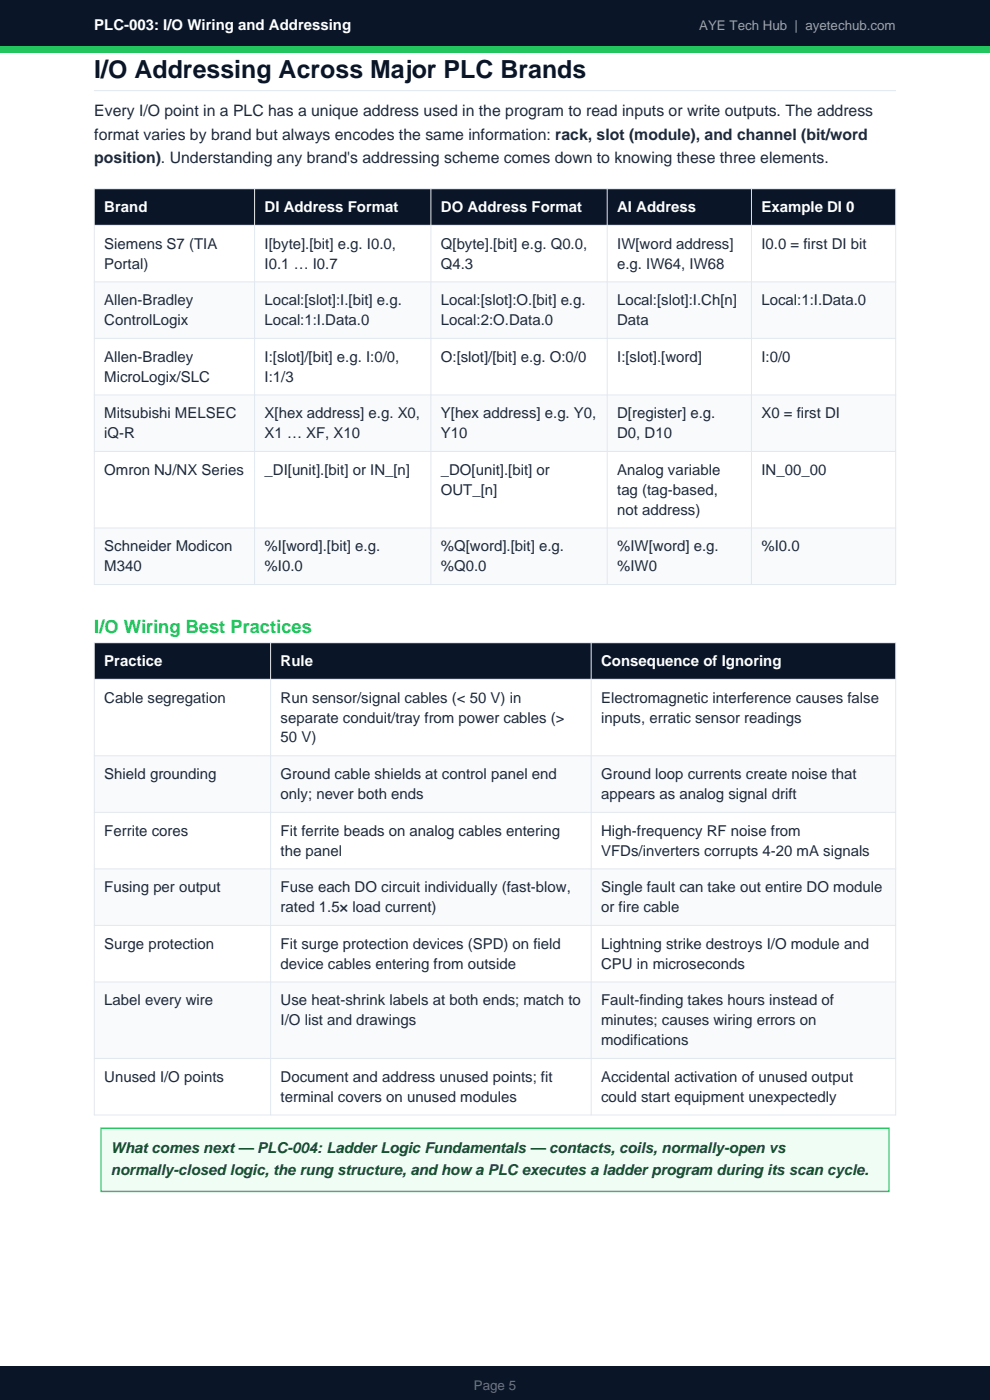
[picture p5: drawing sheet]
<svg xmlns="http://www.w3.org/2000/svg" width="210mm" height="297mm" viewBox="0 0 210 297" stroke-linecap="round" stroke-linejoin="round" font-family="sans-serif">
<defs><g id="words">
<text font-size="5.3" fill="#0a1628" x="20" y="16.6">I/O Addressing Across Major PLC Brands</text>
<text font-size="3.9" fill="#22c55e" x="20" y="134.2">I/O Wiring Best Practices</text>
<g font-size="3.4" fill="#1e293b">
<text x="20" y="24.7">Every I/O point in a PLC has a unique address used in the program to read inputs or write outputs. The address</text>
<text x="20" y="29.6">format varies by brand but always encodes the same information: rack, slot (module), and channel (bit/word</text>
<text x="20" y="34.6">position). Understanding any brand's addressing scheme comes down to knowing these three elements.</text>
</g>
<g font-size="3.2" fill="#fff">
<text x="20" y="6.4">PLC-003: I/O Wiring and Addressing</text>
<text x="22.1" y="45">Brand</text>
<text x="56.1" y="45">DI Address Format</text>
<text x="93.5" y="45">DO Address Format</text>
<text x="130.9" y="45">AI Address</text>
<text x="161.5" y="45">Example DI 0</text>
<text x="22.1" y="141.3">Practice</text>
<text x="59.5" y="141.3">Rule</text>
<text x="127.5" y="141.3">Consequence of Ignoring</text>
</g>
<g font-size="3.2" fill="#1e293b">
<text x="22.1" y="52.7">Siemens S7 (TIA</text>
<text x="56.1" y="52.7">I[byte].[bit] e.g. I0.0,</text>
<text x="93.5" y="52.7">Q[byte].[bit] e.g. Q0.0,</text>
<text x="130.9" y="52.7">IW[word address]</text>
<text x="161.5" y="52.7">I0.0 = first DI bit</text>
<text x="22.1" y="57">Portal)</text>
<text x="56.1" y="57">I0.1 … I0.7</text>
<text x="93.5" y="57">Q4.3</text>
<text x="130.9" y="57">e.g. IW64, IW68</text>
<text x="22.1" y="64.7">Allen-Bradley</text>
<text x="56.1" y="64.7">Local:[slot]:I.[bit] e.g.</text>
<text x="93.5" y="64.7">Local:[slot]:O.[bit] e.g.</text>
<text x="130.9" y="64.7">Local:[slot]:I.Ch[n]</text>
<text x="161.5" y="64.7">Local:1:I.Data.0</text>
<text x="22.1" y="69">ControlLogix</text>
<text x="56.1" y="69">Local:1:I.Data.0</text>
<text x="93.5" y="69">Local:2:O.Data.0</text>
<text x="130.9" y="69">Data</text>
<text x="22.1" y="76.7">Allen-Bradley</text>
<text x="56.1" y="76.7">I:[slot]/[bit] e.g. I:0/0,</text>
<text x="93.5" y="76.7">O:[slot]/[bit] e.g. O:0/0</text>
<text x="130.9" y="76.7">I:[slot].[word]</text>
<text x="161.5" y="76.7">I:0/0</text>
<text x="22.1" y="81">MicroLogix/SLC</text>
<text x="56.1" y="81">I:1/3</text>
<text x="22.1" y="88.7">Mitsubishi MELSEC</text>
<text x="56.1" y="88.7">X[hex address] e.g. X0,</text>
<text x="93.5" y="88.7">Y[hex address] e.g. Y0,</text>
<text x="130.9" y="88.7">D[register] e.g.</text>
<text x="161.5" y="88.7">X0 = first DI</text>
<text x="22.1" y="93">iQ-R</text>
<text x="56.1" y="93">X1 … XF, X10</text>
<text x="93.5" y="93">Y10</text>
<text x="130.9" y="93">D0, D10</text>
<text x="22.1" y="100.7">Omron NJ/NX Series</text>
<text x="56.1" y="100.7">_DI[unit].[bit] or IN_[n]</text>
<text x="93.5" y="100.7">_DO[unit].[bit] or</text>
<text x="130.9" y="100.7">Analog variable</text>
<text x="161.5" y="100.7">IN_00_00</text>
<text x="93.5" y="105">OUT_[n]</text>
<text x="130.9" y="105">tag (tag-based,</text>
<text x="130.9" y="109.2">not address)</text>
<text x="22.1" y="116.9">Schneider Modicon</text>
<text x="56.1" y="116.9">%I[word].[bit] e.g.</text>
<text x="93.5" y="116.9">%Q[word].[bit] e.g.</text>
<text x="130.9" y="116.9">%IW[word] e.g.</text>
<text x="161.5" y="116.9">%I0.0</text>
<text x="22.1" y="121.2">M340</text>
<text x="56.1" y="121.2">%I0.0</text>
<text x="93.5" y="121.2">%Q0.0</text>
<text x="130.9" y="121.2">%IW0</text>
<text x="22.1" y="149">Cable segregation</text>
<text x="59.5" y="149">Run sensor/signal cables (&lt; 50 V) in</text>
<text x="127.5" y="149">Electromagnetic interference causes false</text>
<text x="59.5" y="153.3">separate conduit/tray from power cables (&gt;</text>
<text x="127.5" y="153.3">inputs, erratic sensor readings</text>
<text x="59.5" y="157.5">50 V)</text>
<text x="22.1" y="165.3">Shield grounding</text>
<text x="59.5" y="165.3">Ground cable shields at control panel end</text>
<text x="127.5" y="165.3">Ground loop currents create noise that</text>
<text x="59.5" y="169.5">only; never both ends</text>
<text x="127.5" y="169.5">appears as analog signal drift</text>
<text x="22.1" y="177.3">Ferrite cores</text>
<text x="59.5" y="177.3">Fit ferrite beads on analog cables entering</text>
<text x="127.5" y="177.3">High-frequency RF noise from</text>
<text x="59.5" y="181.5">the panel</text>
<text x="127.5" y="181.5">VFDs/inverters corrupts 4-20 mA signals</text>
<text x="22.1" y="189.3">Fusing per output</text>
<text x="59.5" y="189.3">Fuse each DO circuit individually (fast-blow,</text>
<text x="127.5" y="189.3">Single fault can take out entire DO module</text>
<text x="59.5" y="193.5">rated 1.5× load current)</text>
<text x="127.5" y="193.5">or fire cable</text>
<text x="22.1" y="201.3">Surge protection</text>
<text x="59.5" y="201.3">Fit surge protection devices (SPD) on field</text>
<text x="127.5" y="201.3">Lightning strike destroys I/O module and</text>
<text x="59.5" y="205.5">device cables entering from outside</text>
<text x="127.5" y="205.5">CPU in microseconds</text>
<text x="22.1" y="213.3">Label every wire</text>
<text x="59.5" y="213.3">Use heat-shrink labels at both ends; match to</text>
<text x="127.5" y="213.3">Fault-finding takes hours instead of</text>
<text x="59.5" y="217.5">I/O list and drawings</text>
<text x="127.5" y="217.5">minutes; causes wiring errors on</text>
<text x="127.5" y="221.7">modifications</text>
<text x="22.1" y="229.5">Unused I/O points</text>
<text x="59.5" y="229.5">Document and address unused points; fit</text>
<text x="59.5" y="233.7">terminal covers on unused modules</text>
<text x="127.5" y="229.5">Accidental activation of unused output</text>
<text x="127.5" y="233.7">could start equipment unexpectedly</text>
</g>
<g font-size="3.2" fill="#14532d">
<text x="23.5" y="244.7">What comes next — PLC-004: Ladder Logic Fundamentals — contacts, coils, normally-open vs</text>
<text x="23.5" y="249.2">normally-closed logic, the rung structure, and how a PLC executes a ladder program during its scan cycle.</text>
</g>
<text font-size="2.8" fill="#94a3b8" x="148.3" y="6.4">AYE Tech Hub | ayetechub.com</text>
<text font-size="2.8" fill="#64748b" x="100.5" y="294.9">Page 5</text>
</g></defs>
<path d="M0 0h210v9.9h-210z" fill-rule="evenodd" fill="#0a1628"/>
<path d="M0 9.9h210v1.4h-210z" fill-rule="evenodd" fill="#22c55e"/>
<path d="M0 289.9h210v7.1h-210z" fill-rule="evenodd" fill="#0a1628"/>
<path d="M20 19.2h170" fill="none" stroke="#e2e8f0" stroke-width=".21"/>
<path d="M20 40h170v7.8h-170z" fill-rule="evenodd" fill="#0a1628"/>
<path d="M20 47.8h170v12h-170z" fill-rule="evenodd" fill="#fff"/>
<path d="M20 59.8h170v12h-170z" fill-rule="evenodd" fill="#f8fafc"/>
<path d="M20 71.8h170v12h-170z" fill-rule="evenodd" fill="#fff"/>
<path d="M20 83.8h170v12h-170z" fill-rule="evenodd" fill="#f8fafc"/>
<path d="M20 95.8h170v16.2h-170z" fill-rule="evenodd" fill="#fff"/>
<path d="M20 112h170v12h-170z" fill-rule="evenodd" fill="#f8fafc"/>
<path d="M20 40h170v84h-170zM20 47.8h170M20 59.8h170M54 40v84M91.4 40v84M128.8 40v84M159.4 40v84M20 71.8h170M20 83.8h170M20 95.8h170M20 112h170" fill="none" stroke="#e2e8f0" stroke-width=".21"/>
<path d="M20 136.3h170v7.8h-170z" fill-rule="evenodd" fill="#0a1628"/>
<path d="M20 144.1h170v16.2h-170z" fill-rule="evenodd" fill="#fff"/>
<path d="M20 160.3h170v12h-170z" fill-rule="evenodd" fill="#f8fafc"/>
<path d="M20 172.3h170v12h-170z" fill-rule="evenodd" fill="#fff"/>
<path d="M20 184.3h170v12h-170z" fill-rule="evenodd" fill="#f8fafc"/>
<path d="M20 196.3h170v12h-170z" fill-rule="evenodd" fill="#fff"/>
<path d="M20 208.3h170v16.2h-170z" fill-rule="evenodd" fill="#f8fafc"/>
<path d="M20 224.5h170v12h-170z" fill-rule="evenodd" fill="#fff"/>
<path d="M20 136.3h170v100.2h-170zM57.4 136.3v100.2M125.4 136.3v100.2M20 144.1h170M20 160.3h170M20 172.3h170M20 184.3h170M20 196.3h170M20 208.3h170M20 224.5h170" fill="none" stroke="#e2e8f0" stroke-width=".21"/>
<path d="M21.4 239.4h167.2v13.4h-167.2z" fill-rule="evenodd" fill="#f0fdf4" stroke="#22c55e" stroke-width=".28"/>
<use href="#words"/>
</svg>
